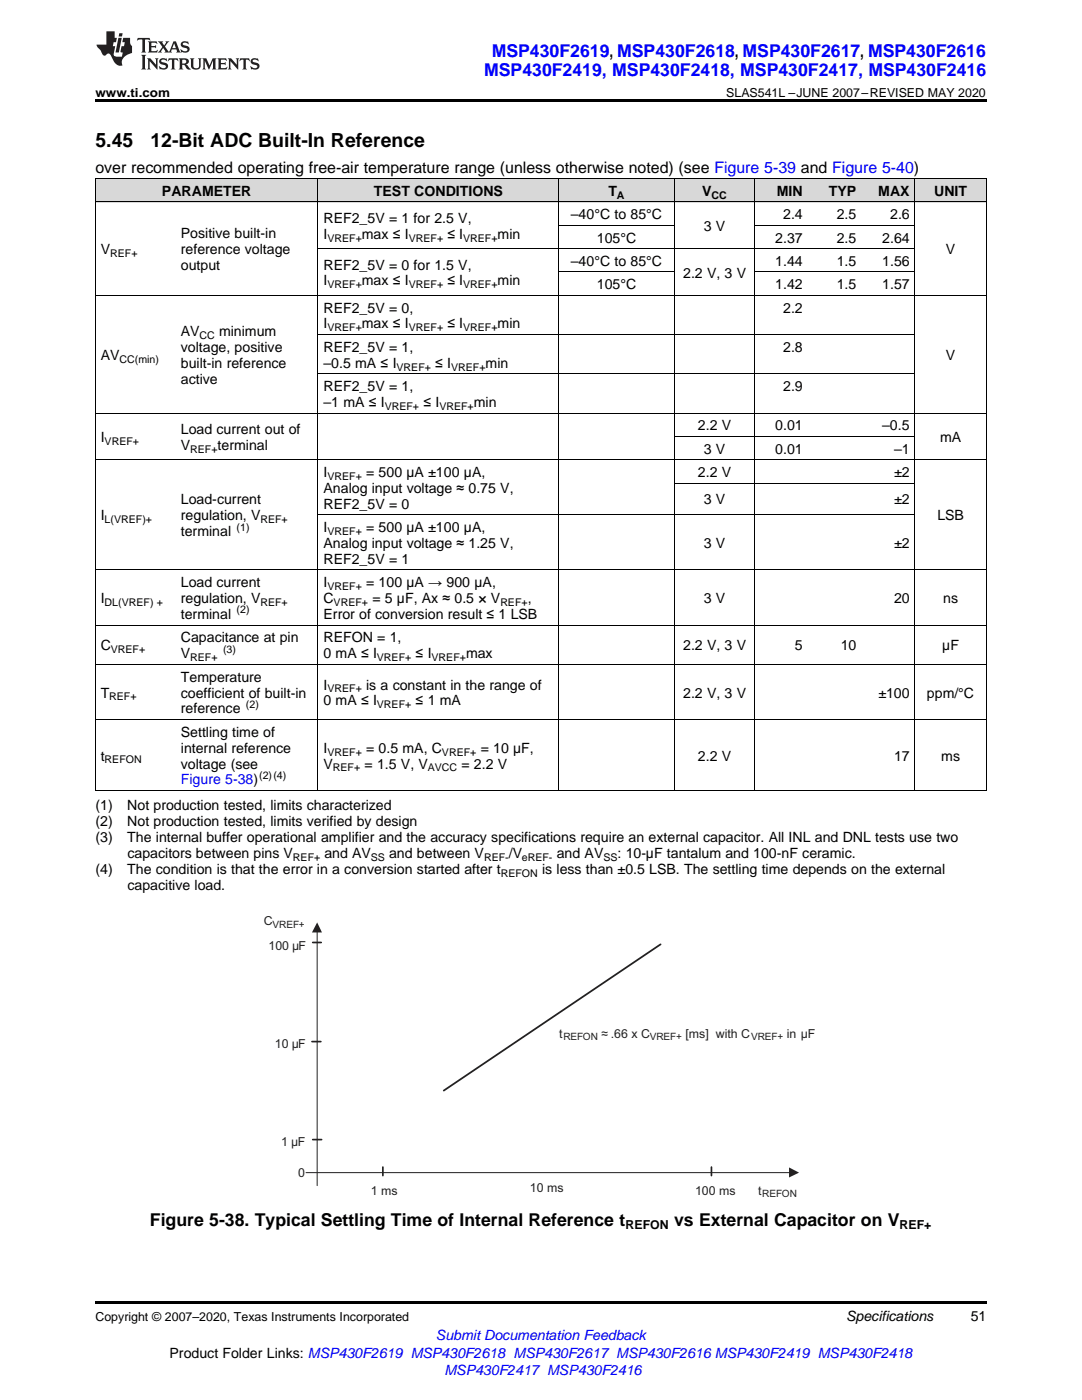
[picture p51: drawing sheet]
<svg xmlns="http://www.w3.org/2000/svg" width="216mm" height="279mm" viewBox="0 0 216 279" stroke-linecap="round" stroke-linejoin="round" font-family="sans-serif">
<defs><g id="words">
<g font-size="3.9">
<text x="19" y="29.3">5.45</text>
<text x="30" y="29.3">12-Bit ADC Built-In Reference</text>
</g>
<g font-size="3.5" fill="#00f">
<text x="98.1" y="11.3">MSP430F2619, MSP430F2618, MSP430F2617, MSP430F2616</text>
<text x="96.6" y="15.2">MSP430F2419, MSP430F2418, MSP430F2417, MSP430F2416</text>
</g>
<g font-size="3.5">
<text x="29.9" y="244.6">Figure 5-38. Typical Settling Time of Internal Reference t</text>
<text x="134.5" y="244.6">vs External Capacitor on V</text>
</g>
<text font-size="3.2" x="19" y="34.4">over recommended operating free-air temperature range (unless otherwise noted) (see Figure 5-39 and Figure 5-40)</text>
<g font-size="2.8">
<text x="32.3" y="39.1">PARAMETER</text>
<text x="74.6" y="39.1">TEST CONDITIONS</text>
<text x="121.4" y="39.1">T</text>
<text x="140.1" y="39.1">V</text>
<text x="155" y="39.1">MIN</text>
<text x="165.4" y="39.1">TYP</text>
<text x="175.3" y="39.1">MAX</text>
<text x="186.4" y="39.1">UNIT</text>
<text x="36.1" y="47.6">Positive built-in</text>
<text x="64.6" y="44.5">REF2_5V = 1 for 2.5 V,</text>
<text x="64.6" y="47.7">I</text>
<text x="72.2" y="47.7">max ≤ I</text>
<text x="89.3" y="47.7">≤ I</text>
<text x="99.3" y="47.7">min</text>
<text x="113.9" y="43.7">–40°C to 85°C</text>
<text x="140.4" y="46.1">3 V</text>
<text x="156.3" y="43.7">2.4</text>
<text x="167" y="43.7">2.5</text>
<text x="177.6" y="43.7">2.6</text>
<text x="20.1" y="50.7">V</text>
<text x="36.1" y="50.7">reference voltage</text>
<text x="36.1" y="53.9">output</text>
<text x="64.6" y="53.8">REF2_5V = 0 for 1.5 V,</text>
<text x="113.9" y="53.1">–40°C to 85°C</text>
<text x="119.1" y="48.4">105°C</text>
<text x="154.7" y="48.4">2.37</text>
<text x="154.7" y="53.1">1.44</text>
<text x="167" y="48.4">2.5</text>
<text x="167" y="53.1">1.5</text>
<text x="176" y="48.4">2.64</text>
<text x="176" y="53.1">1.56</text>
<text x="188.7" y="50.7">V</text>
<text x="64.6" y="57">I</text>
<text x="72.2" y="57">max ≤ I</text>
<text x="89.3" y="57">≤ I</text>
<text x="99.3" y="57">min</text>
<text x="119.1" y="57.7">105°C</text>
<text x="136.3" y="55.4">2.2 V, 3 V</text>
<text x="154.7" y="57.7">1.42</text>
<text x="167" y="57.7">1.5</text>
<text x="176" y="57.7">1.57</text>
<text x="64.6" y="62.4">REF2_5V = 0,</text>
<text x="64.6" y="65.5">I</text>
<text x="72.2" y="65.5">max ≤ I</text>
<text x="89.3" y="65.5">≤ I</text>
<text x="99.3" y="65.5">min</text>
<text x="156.3" y="62.4">2.2</text>
<text x="20.1" y="71.8">AV</text>
<text x="36.1" y="67">AV</text>
<text x="36.1" y="70.2">voltage, positive</text>
<text x="43.7" y="67">minimum</text>
<text x="64.6" y="70.2">REF2_5V = 1,</text>
<text x="156.3" y="70.2">2.8</text>
<text x="188.7" y="71.8">V</text>
<text x="36.1" y="73.4">built-in reference</text>
<text x="36.1" y="76.6">active</text>
<text x="64.6" y="73.4">–0.5 mA ≤ I</text>
<text x="86.9" y="73.4">≤ I</text>
<text x="96.9" y="73.4">min</text>
<text x="64.6" y="78">REF2_5V = 1,</text>
<text x="64.6" y="81.2">–1 mA ≤ I</text>
<text x="84.5" y="81.2">≤ I</text>
<text x="94.5" y="81.2">min</text>
<text x="156.3" y="78">2.9</text>
<text x="20.1" y="88.2">I</text>
<text x="36.1" y="86.6">Load current out of</text>
<text x="36.1" y="89.8">V</text>
<text x="43.4" y="89.8">terminal</text>
<text x="139.3" y="85.9">2.2 V</text>
<text x="154.7" y="85.9">0.01</text>
<text x="176" y="85.9">–0.5</text>
<text x="187.6" y="88.2">mA</text>
<text x="64.6" y="95.2">I</text>
<text x="73.1" y="95.2">= 500 µA ±100 µA,</text>
<text x="139.3" y="95.2">2.2 V</text>
<text x="140.4" y="90.5">3 V</text>
<text x="154.7" y="90.5">0.01</text>
<text x="178.4" y="90.5">–1</text>
<text x="178.4" y="95.2">±2</text>
<text x="36.1" y="100.7">Load-current</text>
<text x="64.6" y="98.4">Analog input voltage ≈ 0.75 V,</text>
<text x="64.6" y="101.5">REF2_5V = 0</text>
<text x="140.4" y="100.7">3 V</text>
<text x="178.4" y="100.7">±2</text>
<text x="20.1" y="103.9">I</text>
<text x="36.1" y="103.9">regulation, V</text>
<text x="36.1" y="107">terminal</text>
<text x="64.6" y="106.2">I</text>
<text x="73.1" y="106.2">= 500 µA ±100 µA,</text>
<text x="187" y="103.9">LSB</text>
<text x="64.6" y="109.4">Analog input voltage ≈ 1.25 V,</text>
<text x="64.6" y="112.5">REF2_5V = 1</text>
<text x="140.4" y="109.4">3 V</text>
<text x="178.4" y="109.4">±2</text>
<text x="36.1" y="117.2">Load current</text>
<text x="64.6" y="117.2">I</text>
<text x="73.1" y="117.2">= 100 µA → 900 µA,</text>
<text x="20.1" y="120.4">I</text>
<text x="36.1" y="120.4">regulation, V</text>
<text x="36.1" y="123.5">terminal</text>
<text x="64.6" y="120.4">C</text>
<text x="64.6" y="123.5">Error of conversion result ≤ 1 LSB</text>
<text x="74.3" y="120.4">= 5 µF, Ax ≈ 0.5 × V</text>
<text x="105.3" y="120.4">,</text>
<text x="140.4" y="120.4">3 V</text>
<text x="178.4" y="120.4">20</text>
<text x="188.2" y="120.4">ns</text>
<text x="20.1" y="129.8">C</text>
<text x="36.1" y="128.2">Capacitance at pin</text>
<text x="36.1" y="131.4">V</text>
<text x="64.6" y="128.2">REFON = 1,</text>
<text x="64.6" y="131.4">0 mA ≤ I</text>
<text x="82.9" y="131.4">≤ I</text>
<text x="93" y="131.4">max</text>
<text x="136.3" y="129.8">2.2 V, 3 V</text>
<text x="158.6" y="129.8">5</text>
<text x="167.7" y="129.8">10</text>
<text x="188" y="129.8">µF</text>
<text x="36.1" y="136">Temperature</text>
<text x="64.6" y="137.6">I</text>
<text x="73.1" y="137.6">is a constant in the range of</text>
<text x="20.1" y="139.2">T</text>
<text x="36.1" y="139.2">coefficient of built-in</text>
<text x="36.1" y="142.4">reference</text>
<text x="64.6" y="140.8">0 mA ≤ I</text>
<text x="82.9" y="140.8">≤ 1 mA</text>
<text x="136.3" y="139.2">2.2 V, 3 V</text>
<text x="175.3" y="139.2">±100</text>
<text x="185" y="139.2">ppm/°C</text>
<text x="36.1" y="147">Settling time of</text>
<text x="20.1" y="151.8">t</text>
<text x="36.1" y="150.2">internal reference</text>
<text x="36.1" y="153.4">voltage (see</text>
<text x="64.6" y="150.2">I</text>
<text x="64.6" y="153.4">V</text>
<text x="72.7" y="153.4">= 1.5 V, V</text>
<text x="73.1" y="150.2">= 0.5 mA, C</text>
<text x="92.1" y="153.4">= 2.2 V</text>
<text x="95.9" y="150.2">= 10 µF,</text>
<text x="139.3" y="151.8">2.2 V</text>
<text x="178.4" y="151.8">17</text>
<text x="187.8" y="151.8">ms</text>
<text x="19" y="161.7">(1)</text>
<text x="25.4" y="161.7">Not production tested, limits characterized</text>
<text x="19" y="164.9">(2)</text>
<text x="25.4" y="164.9">Not production tested, limits verified by design</text>
<text x="19" y="168.1">(3)</text>
<text x="25.4" y="168.1">The internal buffer operational amplifier and the accuracy specifications require an external capacitor. All INL and DNL tests use two</text>
<text x="25.4" y="171.2">capacitors between pins V</text>
<text x="64.7" y="171.2">and AV</text>
<text x="77.6" y="171.2">and between V</text>
<text x="101.5" y="171.2">/V</text>
<text x="111.1" y="171.2">and AV</text>
<text x="123.2" y="171.2">: 10-µF tantalum and 100-nF ceramic.</text>
<text x="19" y="174.4">(4)</text>
<text x="25.4" y="174.4">The condition is that the error in a conversion started after t</text>
<text x="25.4" y="177.6">capacitive load.</text>
<text x="108.2" y="174.4">is less than ±0.5 LSB. The settling time depends on the external</text>
<text x="168.8" y="263.6">Specifications</text>
<text x="193.7" y="263.6">51</text>
<text x="33.8" y="270.9">Product Folder Links: MSP430F2619 MSP430F2618 MSP430F2617 MSP430F2616 MSP430F2419 MSP430F2418</text>
</g>
<g font-size="2.8" fill="#00f">
<text x="36.1" y="156.6">Figure 5-38)</text>
<text x="87" y="267.4">Submit Documentation Feedback</text>
<text x="88.7" y="274.5">MSP430F2417 MSP430F2416</text>
</g>
<g font-size="2.5">
<text x="19" y="19.3">www.ti.com</text>
<text x="144.9" y="19.3">SLAS541L –JUNE 2007–REVISED MAY 2020</text>
<text x="124.8" y="245.3">REFON</text>
<text x="179.5" y="245.3">REF+</text>
<text x="19" y="263.6">Copyright © 2007–2020, Texas Instruments Incorporated</text>
</g>
<g font-size="2.5" fill="#231f20">
<text x="52.6" y="184.7">C</text>
<text x="53.6" y="189.5">100 µF</text>
<text x="54.8" y="209.1">10 µF</text>
<text x="111.6" y="207.1">t</text>
<text x="120" y="207.1">≈ .66 x C</text>
<text x="136.8" y="207.1">[ms] with C</text>
<text x="157" y="207.1">in µF</text>
<text x="56.1" y="228.6">1 µF</text>
<text x="59.5" y="234.8">0</text>
<text x="74" y="238.4">1 ms</text>
<text x="105.7" y="237.8">10 ms</text>
<text x="138.7" y="238.4">100 ms</text>
<text x="151.3" y="238.4">t</text>
</g>
<g font-size="2.1">
<text x="123.1" y="39.7">A</text>
<text x="142" y="39.7">CC</text>
<text x="22" y="51.3">REF+</text>
<text x="65.3" y="48.2">VREF+</text>
<text x="81.6" y="48.2">VREF+</text>
<text x="92.4" y="48.2">VREF+</text>
<text x="65.3" y="57.5">VREF+</text>
<text x="81.6" y="57.5">VREF+</text>
<text x="92.4" y="57.5">VREF+</text>
<text x="39.8" y="67.6">CC</text>
<text x="65.3" y="66.1">VREF+</text>
<text x="81.6" y="66.1">VREF+</text>
<text x="92.4" y="66.1">VREF+</text>
<text x="23.8" y="72.4">CC(min)</text>
<text x="79.1" y="73.9">VREF+</text>
<text x="90" y="73.9">VREF+</text>
<text x="76.8" y="81.8">VREF+</text>
<text x="87.7" y="81.8">VREF+</text>
<text x="20.9" y="88.8">VREF+</text>
<text x="38" y="90.3">REF+</text>
<text x="65.3" y="95.7">VREF+</text>
<text x="20.9" y="104.4">L(VREF)+</text>
<text x="47.2" y="105.9">(1)</text>
<text x="52" y="104.4">REF+</text>
<text x="65.3" y="106.8">VREF+</text>
<text x="65.3" y="117.8">VREF+</text>
<text x="20.9" y="120.9">DL(VREF) +</text>
<text x="47.2" y="122.4">(2)</text>
<text x="52" y="120.9">REF+</text>
<text x="66.6" y="120.9">VREF+</text>
<text x="99.8" y="120.9">REF+</text>
<text x="22.1" y="130.4">VREF+</text>
<text x="38" y="131.9">REF+</text>
<text x="44.5" y="130.2">(3)</text>
<text x="75.2" y="131.9">VREF+</text>
<text x="86.1" y="131.9">VREF+</text>
<text x="21.8" y="139.8">REF+</text>
<text x="49.1" y="141.3">(2)</text>
<text x="65.3" y="138.2">VREF+</text>
<text x="75.2" y="141.4">VREF+</text>
<text x="20.9" y="152.4">REFON</text>
<text x="51.7" y="155.4">(2)(4)</text>
<text x="65.3" y="150.8">VREF+</text>
<text x="66.4" y="154">REF+</text>
<text x="85.4" y="154">AVCC</text>
<text x="88.2" y="150.8">VREF+</text>
<text x="58.5" y="171.8">REF+</text>
<text x="74" y="171.8">SS</text>
<text x="96.6" y="171.8">REF-</text>
<text x="104.1" y="171.8">eREF-</text>
<text x="120.4" y="171.8">SS</text>
<text x="99.9" y="175">REFON</text>
</g>
<g font-size="2" fill="#231f20">
<text x="54.4" y="185.2">VREF+</text>
<text x="112.4" y="207.6">REFON</text>
<text x="129.7" y="207.6">VREF+</text>
<text x="149.9" y="207.6">VREF+</text>
<text x="152.1" y="238.9">REFON</text>
</g>
</g></defs>
<g fill="#d8d8d8">
<path d="M19 35.7h16v4.7h-16z"/>
<path d="M35 35.7h28.5v4.7h-28.5z"/>
<path d="M63.5 35.7h48v4.7h-48z"/>
<path d="M111.5 35.7h23.1v4.7h-23.1z"/>
<path d="M134.6 35.7h16v4.7h-16z"/>
<path d="M150.6 35.7h10.7v4.7h-10.7z"/>
<path d="M161.3 35.7h10.6v4.7h-10.6z"/>
<path d="M171.9 35.7h10.7v4.7h-10.7z"/>
<path d="M182.6 35.7h14.2v4.7h-14.2z"/>
</g>
<path d="M19 259.7h177.8v.5h-177.8z" fill="#000"/>
<path d="M63.3 185.9v50.7" fill="none" stroke="#231f20" stroke-width=".2"/>
<path d="M63.3 184.1l.9 2h-2z" fill="#231f20"/>
<path d="M61.1 234h96.6" fill="none" stroke="#231f20" stroke-width=".2"/>
<path d="M157.4 233l2 1-2 1z" fill="#231f20"/>
<path d="M62.4 188.1h1.7M62.2 207.9h1.8M62.4 227.4h1.8M76.4 232.9v1.7M142 232.9v1.7" fill="none" stroke="#231f20" stroke-width=".34"/>
<path d="M131.8 188.5l-43.3 29.2" fill="none" stroke="#231f20" stroke-width=".35"/>
<g fill="none" stroke="#000" stroke-width=".2">
<path d="M19 35.6h177.8M19.1 35.7v122.1M63.4 35.7v122.1M111.4 35.7v122.1M134.6 35.7v122.1M150.5 35.7v122.1M182.5 35.7v122.1M196.8 35.7v122.1M19 58.9h177.8M19 40.3h177.8M63.5 49.6h119.1M111.5 54.3h23.1"/>
<path d="M111.5 45h23.1M150.6 54.3h32M150.6 45h32M63.5 74.6h119.1M63.5 66.8h119.1M19 91.7h177.8M19 82.4h177.8M134.6 96.4h48M134.6 87.1h48M19 113.8h177.8M63.5 102.7h119.1M19 132.6h177.8"/>
<path d="M19 124.8h177.8M19 157.8h177.8M19 143.6h177.8"/>
</g>
<path d="M19 19.9h177.8v.5h-177.8z" fill="#000"/>
<g fill="#231f20">
<path d="M27.5 7.6l-.1 .5 .4-.2h.6v.1v2.1l-.2 .4h1l-.3-.4v-2.1l.1-.1h.5l.5 .2-.2-.5zM29.5 8.3l.2 .3v1.5l-.2 .4h1.8l.2-.6a1.04 1.04 0 0 1-1.3 .2v-.7h.6l.3 .2v-.6l-.3 .2h-.6v-.6l.8-.1 .4 .3-.2-.5zM31.5 8.3l.9 1.1-.9 1.1h.8l-.2-.2 .5-.7 .4 .7-.2 .2h1.5l-.1-.2 .1-.4h.9l.1 .4-.2 .2h1l-.3-.3-.7-1.9h-.5l-.9 2-.8-1 .9-1h-.8l.1 .3-.3 .5-.4-.6 .2-.2zM34.7 8.6l.4 1h-.7zM36.3 8.4a.63 .63 0 0 0-.2 .7 .63 .63 0 0 0 .6 .4l.6 .2 .1 .2a.75 .75 0 0 1-.7 .4 .75 .75 0 0 1-.6-.5l.1 .7 .1-.1a1.11 1.11 0 0 0 1.5-.6 1.13 1.13 0 0 0-1.2-.8l-.1-.4a1.04 1.04 0 0 1 1.2 .2l-.2-.5-.1 .1-.5-.2zM28.2 10.9l.2 .4v2.2l-.2 .4h1l-.3-.4v-2.2l.3-.4zM29.3 11.6l.3 .4v1.5l-.3 .4h.8l-.2-.4v-1.3l1.5 1.7v-1.9l.2-.4h-.7l.2 .4v.9l-1.1-1.3zM32 11.8a.62 .62 0 0 0-.2 .7 .62 .62 0 0 0 .6 .4l.6 .1 .1 .3a.76 .76 0 0 1-.7 .3 .76 .76 0 0 1-.6-.4l.1 .7 .1-.1a1.11 1.11 0 0 0 1.5-.6 1.13 1.13 0 0 0-1.2-.8l-.1-.4a1.04 1.04 0 0 1 1.2 .2l-.2-.6-.1 .1-.5-.1zM33.7 11.6l-.2 .6a.61 .61 0 0 1 .8-.3v1.6l-.2 .4h.9l-.2-.4v-1.6a.63 .63 0 0 1 .8 .3l-.2-.6zM35.6 11.6l.3 .4v1.5l-.3 .4h1l-.2-.2v-.8l.5 .2a.76 .76 0 0 0 1.2 .7l-1-1a.58 .58 0 0 0 .6-.5 .58 .58 0 0 0-.5-.6zM36.4 11.9h.1a.45 .45 0 0 1 .5 .1 .45 .45 0 0 1 .1 .5l-.7 .2zM37.9 11.6l.2 .2a2.17 2.17 0 0 0 .3 1.9 .99 .99 0 0 0 1.6-.6v-1.1l.2-.4h-.7l.2 .2a1.92 1.92 0 0 1-.2 1.8 .6 .6 0 0 1-.9-.5v-1.1l.2-.4zM40.4 11.6l.2 .4v1.5l-.2 .4h.7l-.2-.4v-1.4l.8 1.8 .8-1.8v1.4l-.2 .4h.9l-.2-.4v-1.5l.2-.4h-.8l-.6 1.5-.6-1.5zM43.4 11.6l.2 .4v1.5l-.2 .4h1.8l.2-.6a1.04 1.04 0 0 1-1.3 .1v-.6h.5l.4 .2v-.6l-.4 .2h-.5v-.7h.8l.3 .3-.1-.6zM45.5 11.6l.2 .4v1.5l-.2 .4h.7l-.2-.4v-1.3l1.5 1.7v-1.9l.2-.4h-.7l.2 .4v.9l-1.1-1.3zM47.9 11.6l-.1 .6a.61 .61 0 0 1 .8-.3v1.6l-.3 .4h1l-.3-.4 .1-1.6a.63 .63 0 0 1 .7 .3l-.1-.6zM50.2 11.8a.62 .62 0 0 0-.2 .7 .62 .62 0 0 0 .6 .4l.6 .1 .2 .3a.76 .76 0 0 1-.8 .3 .76 .76 0 0 1-.6-.4l.1 .7 .2-.1a1.11 1.11 0 0 0 1.5-.6 1.13 1.13 0 0 0-1.3-.8l-.1-.4a1.04 1.04 0 0 1 1.2 .2l-.1-.6-.2 .1-.5-.1z"/>
<path d="M21.2 6.3v2.6h-1.9l.1 .4 .7 .9a.91 .91 0 0 0 1 .8 .56 .56 0 0 1 .5-.3 .56 .56 0 0 1 .5 .3l.4 .8a1.53 1.53 0 0 0 1.9 1.2 1.54 1.54 0 0 1 1-2.1l.9-.3v-1.4a1.52 1.52 0 0 1-.3-1.6h-1.4l-.2 .8h.5l-.2 .8h-.4l-.2 1v.2l.4 .1-.2 .8a1.93 1.93 0 0 1-1.6-.3l.3-1.8h-.5l.2-.8h.4l.2-.8h-.4v-1.3zM23.6 7.6l-.6 2.9h.7l.6-2.9zM23.8 6.6l-.1 .7h.6l.2-.7z"/>
</g>
<use href="#words"/>
</svg>
